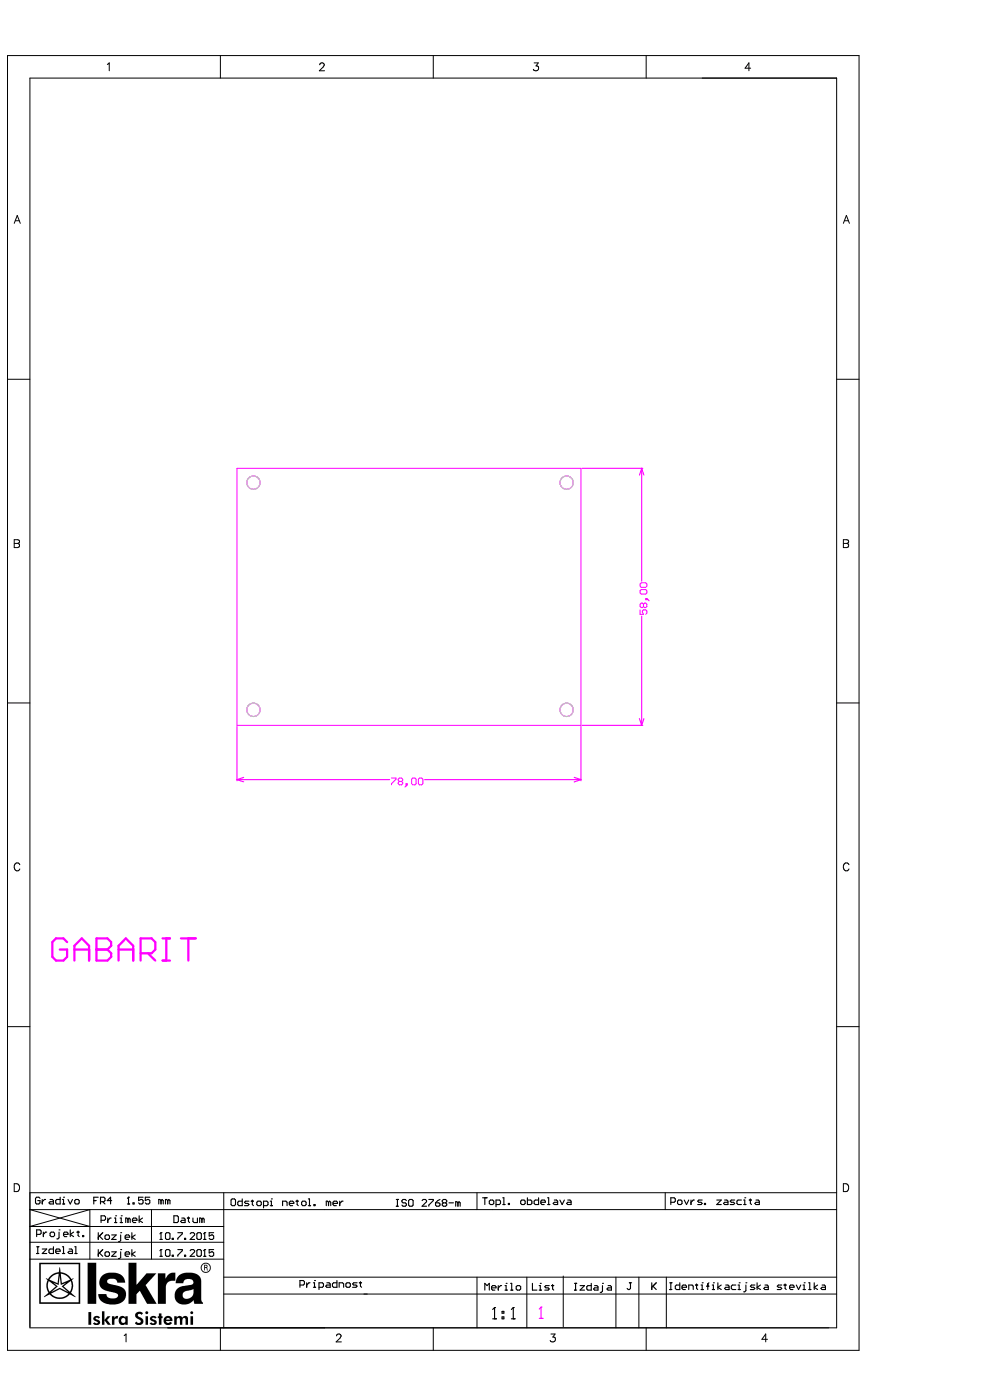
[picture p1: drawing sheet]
<svg xmlns="http://www.w3.org/2000/svg" width="202mm" height="288mm" viewBox="0 0 202 288" stroke-linecap="round" stroke-linejoin="round" font-family="sans-serif">
<g fill="#000">
<path d="M18 259.6h1.8v8.5h-1.8zM26.4 259.6h1.6v4.6l2.1-2.4h2l-2.2 2.5 2.3 3.8h-2l-1.5-2.7-.7 .7v2h-1.6zM18.2 269.8h.5v2.6h-.5zM19.3 270.7l.8-.1 .5 .3-.4 .2-.2-.2-.4 .1 .1 .2 .7 .3 .2 .2v.4l-.3 .3h-.8l-.3-.2-.1-.1 .3-.2 .3 .2 .4-.1-.9-.6v-.4zM21 269.6h.5v1.8l.6-.8h.6l-.7 .9 .7 .9h-.6l-.6-.9v.9h-.5zM21.1 262.2l1-.5h1.4l1.2 .3 .6 .5 .3 .5 .1 .7h-1.6l-.1-.4-.6-.4-1 .1-.4 .4 .3 .5 2.2 .6 1.1 .6 .3 .7v.7l-.2 .6-.6 .6-1.2 .5h-1.5l-1.1-.3-.8-.7-.3-1.1h1.7l.3 .7 .6 .2 1-.1 .5-.4-.2-.5-2.5-.6-.5-.3-.5-.5-.2-.5v-.7l.3-.8zM23 270.6h.5v.4l.4-.4h.4l-.1 .5h-.4l-.3 .2v1.1h-.5zM28 269.9l.9-.2 .5 .3-.3 .4-.3-.2-.5 .1 .1 .3 1 .7v.7l-.4 .4h-.8l-.5-.3 .3-.4 .4 .3h.3l.2-.3-.1-.2-.8-.5-.2-.3v-.4zM29.9 269.7h.5v.5h-.5zM29.9 270.6l.5 .1v1.7h-.5zM31 270.7l.7-.1 .4 .2 .1 .2-.3 .1-.2-.2-.4 .2 .9 .6v.4l-.3 .3h-.7l-.4-.2 .3-.3 .2 .2 .4-.1-.1-.2-.8-.5zM32.6 270.1h.6v.5h.2v.4h-.2v1.4h-.6v-1.3l-.2-.1v-.4h.2z"/>
<path d="M32.4 261.8h1.6l.1 1.1 .7-1 .4-.2h.8v1.7l-1.2 .1-.4 .3-.3 .5v3.8h-1.7zM35.8 270.6h.5v.3l.4-.3h.3l.3 .1 .1 .2 .5-.3 .5 .1 .2 .3v1.4h-.5v-1.2l-.2-.2-.3 .1-.1 .2v1.1h-.5v-1.2l-.2-.2-.5 .2v1.2h-.5zM39.1 270.6l.6 .1v1.7h-.6z"/>
<path d="M8.1 259.6h8.4v8.5h-8.4zM8.4 259.9v7.9h7.8v-7.9z"/>
<path d="M41.2 260.7a1.05 1.05 0 0 1 2.1 0 1.05 1.05 0 0 1-2.1 0zM41.4 260.7a.85 .85 0 0 0 1.7 0 .85 .85 0 0 0-1.7 0z"/>
<path d="M9.4 262.8l.5 .2 .2-.4 .8-.7 1.2-.3 .1-.9 .1-.2 .2 1.1 1.3 .4 .9 1 .4-.1-.3 .3 .2 1.4-.4 1.3 .8 .6 .1 .2-1.1-.5-.7 .5-1.4 .4-1.2-.3-.9-.6-1.2 .5 .9-.8-.4-1.3 .1-.8 .2-.6zM12.5 261.9l.2 1.9 1.7-.7-.7-.8zM10.4 262.7l-.2 .4 1.6 .7 .3-1.9-1.1 .3zM12.2 262.4l-.1 1.8-1.1-.4 .9 .7-1.3 1.2 1.7-.9 1.7 .9-1.3-1.2 .8-.7-1 .4zM13.1 264.4v.2l1.3 1 .3-1.1-.1-1.1zM10 263.4l-.2 1.2 .4 1 1.3-1.1zM10.5 266l.5 .5 .9 .3 1.3-.2 .9-.6-1.8-.9z"/>
<path d="M24.7 270.7l.7-.1 .4 .3v-.3l.4 .1v1.7h-.5v-.2l-.2 .2h-.5l-.4-.2-.2-.9zM24.9 271.5a.49 .49 0 0 0 .9 0 .49 .49 0 0 0-.9 0z"/>
<path d="M33.9 270.8l.8-.2 .5 .3 .2 .7h-1.3l.3 .4h.3l.2-.2 .4 .2-.1 .2-.3 .2h-.6l-.5-.2-.2-.4v-.5zM34.2 271.1l-.1 .2h.8l-.2-.3z"/>
<path d="M36.8 262.2l1.1-.5h1.5l.9 .2 .8 .6 .3 .8v3.9l.3 .9h-1.8l-.1-.7-.8 .6-.8 .2h-.9l-1-.5-.4-.9v-1l.3-.6 .9-.6 2.2-.4 .4-.2 .1-.2-.1-.5-.3-.2-1-.1-.5 .3-.3 .6h-1.5l.2-1.1zM37.8 265.7l-.2 .3v.7l.4 .3h.7l.6-.2 .4-.5 .1-1.3z"/>
<path d="M41.9 260.1l.7 .1-.1 .4 .2 .6h-.2l-.1-.5h-.3v.5h-.2zM42.1 260.2v.3h.4l-.1-.3z"/>
<circle cx="39.4" cy="269.9" r=".3"/>
</g>
<g fill="none" stroke="#c0c0c0" stroke-width=".21">
<circle cx="52.1" cy="99.3" r="1.37"/>
<circle cx="116.4" cy="99.2" r="1.37"/>
<circle cx="52.1" cy="146" r="1.37"/>
<circle cx="116.4" cy="146" r="1.37"/>
</g>
<g fill="none" stroke="#000" stroke-width=".21">
<path d="M1.5 11.4h175v266.3h-175zM6.1 16.1h165.8v256.9h-165.8zM22.1 13.3l.3-.4v1.7M45.3 11.4v4.7M65.7 13.3l.3-.4 .5 .2a.48 .48 0 0 1-.1 .7l-.8 .8h1.1M89 11.4v4.7M109.8 12.9h.8l-.5 .7a.54 .54 0 0 1 .4 .8 .54 .54 0 0 1-.9-.1M132.8 11.4v4.7M154.3 14h-1.2l.8-1.1v1.7M2.9 45.9l.6-1.6 .7 1.6M3.2 45.4h.7M173.3 45.9l.6-1.6 .6 1.6"/>
<path d="M173.5 45.4h.8M1.5 78h4.6M171.9 78h4.6M2.9 111l1 .1v.5l-.3 .1a.43 .43 0 0 1 .4 .5 .43 .43 0 0 1-.4 .4h-.7zM2.9 111.7h.7M173.3 111l1 .1v.5l-.3 .1a.43 .43 0 0 1 .4 .5 .43 .43 0 0 1-.4 .4h-.7zM173.3 111.7h.7M1.5 144.5h4.6M171.9 144.5h4.6M4.1 177.8a.59 .59 0 0 0-.7-.4 .59 .59 0 0 0-.5 .6v.4a.59 .59 0 0 0 .5 .7 .59 .59 0 0 0 .7-.4M174.5 177.8a.59 .59 0 0 0-.7-.4 .59 .59 0 0 0-.5 .6v.4a.59 .59 0 0 0 .5 .7 .59 .59 0 0 0 .7-.4M1.5 211.1h4.6"/>
<path d="M171.9 211.1h4.6M2.9 243.4h.6a.87 .87 0 0 1 .5 .8 .87 .87 0 0 1-.5 .8h-.6zM6.1 258.9h39.9M6.1 255.4h39.9M6.1 245.2h165.8M31.1 248.7v10.2M46 252.2h-39.9l12.4-3.5v10.2M46 245.2v27.8M98 245.2v3.5M136.7 245.2v3.5M171.9 248.7h-165.8l12.4 3.5M173.3 243.4h.6a.87 .87 0 0 1 .5 .8 .87 .87 0 0 1-.5 .8h-.6z"/>
<path d="M25.5 274.6l.4-.3v1.6M45.3 273v4.7M46 266.1h125.9M46 262.6h125.9M69.2 274.7l.3-.4 .5 .2a.48 .48 0 0 1-.1 .7l-.8 .7h1.1M89 273v4.7M98 262.6v10.4M108.3 262.6v10.4M113.2 274.3h.9l-.5 .6a.54 .54 0 0 1 .4 .9 .54 .54 0 0 1-1-.2M115.7 262.4v10.4M126.6 262.6v10.4M131.3 262.6v10.4"/>
<path d="M132.8 273v4.7M136.9 262.6v10.4M157.7 275.4h-1.1l.7-1.1v1.6"/>
</g>
<g fill="none" stroke="#000" stroke-width=".23">
<path d="M7.5 256.4h.5M7.5 257.7h.5M7.5 253.8h.7l.2-.2v-.5l-.2-.2h-.7v1.4M7.8 256.4v1.3M8.2 246.4l-.2-.2h-.5l-.2 .2v.9l.2 .3h.5l.2-.3v-.4h-.4M8.7 256.8h.9l-.9 .9h.9M8.7 246.6v1M8.9 253.3v1M9.4 246.6h-.3l-.4 .5M9.6 253.3h-.2l-.5 .5M10.3 246.6h.5l.2 .3v.7h-.7l-.2-.3 .2-.2h.7M10.5 253.3h.5l.2 .3v.4l-.2 .3h-.5l-.2-.3v-.4z"/>
<path d="M11 256.4v1.3h-.7l-.2-.2v-.4l.2-.3h.7M11.4 257.3h1v-.2l-.3-.3h-.4l-.3 .3v.4l.3 .2h.4M12.1 252.9h.1M12.1 253.3v1.2l-.2 .2h-.2M12.4 246.2v1.4h-.7l-.3-.3v-.4l.3-.3h.7M12.8 256.4h.3v1.3M12.8 257.7h.5M12.8 246.6h.3v1M12.8 247.6h.5M13.1 246.2h.1M13.1 253.8h.9v-.2l-.3-.3h-.4l-.2 .3v.4l.2 .3h.4M14 246.6l.4 1 .5-1"/>
<path d="M14.2 256.8h.5l.2 .3v.6h-.7l-.2-.2 .2-.2h.7M14.4 252.9v1.4M15.1 253.3l-.7 .5 .7 .5M15.4 256.4h.2v1.3M15.4 257.7h.4M15.6 246.6h.4l.3 .3v.4l-.3 .3h-.4l-.2-.3v-.4zM15.8 253.3h.5M16 253.1v.9l.3 .3M17 254h.2v.3h-.2zM19.3 246.9h.4M20.2 246.2h-.9v1.4M20.2 253.5v1.4"/>
<path d="M20.2 256.9v1.4M20.4 257.6l.7 .7M20.4 254.2l.7 .7M20.7 247.1h.6l.3-.2v-.5l-.3-.2h-.6v1.4M20.8 250.9h.7l.2-.2v-.5l-.2-.2h-.7v1.4M21.1 247.1l.5 .5M21.1 256.9l-.9 1M21.1 253.5l-.9 .9M21.8 253.9h.5l.2 .3v.4l-.2 .3h-.5l-.2-.3v-.4zM21.8 257.4h.5l.2 .2v.5l-.2 .2h-.5l-.2-.2v-.5zM22.1 250.5v.9M22.8 250.5h-.2l-.5 .4"/>
<path d="M23 246.9h-1l.7-.7v1.4M23 257.4h.9l-.9 .9h.9M23 253.9h.9l-.9 1h.9M23.5 251.4h.5M23.5 250.5h.3v.9M23.8 250h.1M24.7 251.4h.4M24.7 250.5h.2v.9M24.8 256.9h.1M24.8 253.5h.1M24.8 257.4v1.2l-.2 .2h-.3M24.8 253.9v1.2l-.2 .2h-.3"/>
<path d="M24.9 250h.1M25.7 257.9h.9v-.3l-.2-.2h-.5l-.2 .2v.5l.2 .2h.5M25.7 254.4h.9v-.2l-.2-.3h-.5l-.2 .3v.4l.2 .3h.5M26.2 247.6h.4M26.3 250.7l-.2-.2h-.3v.9M26.3 250.7v.7M26.3 250.7l.2-.2 .3 .2v.7M26.4 246.2h.1M26.4 246.2v1.4M26.4 246.2l-.2 .2M27.1 253.5v1.4M27.1 256.9v1.4"/>
<path d="M27.2 250.9h.9v-.2l-.2-.2h-.5l-.2 .2v.4l.2 .3h.5M27.3 247.3h.3v.3h-.3zM27.8 257.4l-.7 .5 .7 .4M27.8 253.9l-.7 .5 .7 .5M28.6 250v1.4M29.3 250.5l-.7 .4 .7 .5M29.4 246.2h-.9v.7l.4-.3h.3l.2 .3v.4l-.2 .3h-.5l-.2-.3M30.8 246.2h-.9v.7l.4-.3h.3l.2 .3v.4l-.2 .3h-.5l-.2-.3M32.9 258.3h.4M32.9 254.9h.4M33.1 256.9h.1M33.1 253.5h.1"/>
<path d="M33.1 246.9v.7M33.1 253.5v1.4M33.1 256.9v1.4M33.1 256.9l-.2 .3M33.1 246.9l-.2-.3h-.3v1M33.1 253.5l-.2 .2M33.1 246.9l.2-.3 .2 .3v.7M34.2 256.9h.5l.2 .3v.9l-.2 .2h-.5l-.2-.2v-.9zM34.2 253.5h.5l.2 .2v.9l-.2 .3h-.5l-.2-.3v-.9zM34.5 246.9l.2-.3 .2 .3v.7M34.5 246.9l-.3-.3h-.2v1M34.5 246.9v.7"/>
<path d="M35.4 258.1h.2v.2h-.2zM35.4 254.6h.2v.3h-.2zM35.7 250h.7l.3 .2v.9l-.3 .3h-.7zM36.5 253.5h1v.2l-1 .9v.3M36.5 256.9h1v.3l-1 .9v.2M37.3 250.5h.5l.2 .2v.7h-.7l-.2-.3 .2-.2h.7M37.9 258.1h.3v.2h-.3zM37.9 254.6h.3v.3h-.3zM38.5 250.5h.5M38.7 250.2v.9l.3 .3M39.1 257.2l.2-.3h.5l.2 .3v.2l-.9 .9h.9M39.1 253.7l.2-.2h.5l.2 .2v.2l-.9 1h.9"/>
<path d="M39.6 250.5v.6l.3 .3h.7v-.9M40.7 256.9h.4l.3 .3v.9l-.3 .2h-.4l-.2-.2v-.9zM40.7 253.5h.4l.3 .2v.9l-.3 .3h-.4l-.2-.3v-.9zM41.5 250.7l-.2-.2h-.3v.9M41.5 250.7v.7M41.5 250.7l.2-.2 .2 .2v.7M41.8 258.3h.5M41.8 254.9h.5M42.1 256.9h.1M42.1 253.5h.1M42.1 253.5v1.4M42.1 256.9v1.4"/>
<path d="M42.1 256.9l-.3 .3M42.1 253.5l-.3 .2M43.9 256.9h-.9v.7l.7-.2 .2 .2v.5l-.2 .2h-.5l-.2-.2M43.9 253.5h-.9v.7l.4-.3h.3l.2 .3v.4l-.2 .3h-.5l-.2-.3M47.7 246.5h.5l.2 .3v.9l-.2 .2h-.5l-.2-.2v-.9zM49.8 246.5v1.4h-.7l-.2-.2v-.5l.2-.2h.7M51.2 247h-.7l-.3 .2 .3 .2h.4l.3 .3-.3 .2h-.7M51.6 247h.5M51.9 246.8v.9l.2 .2M53 247h.5l.2 .2v.5l-.2 .2h-.5l-.2-.2v-.5zM54.2 247.9h.6l.3-.2v-.5l-.3-.2h-.6v1.4M55.5 247.9h.5"/>
<path d="M55.5 247h.3v.9M55.8 246.5h.1M58.1 247.9v-.9h.7l.2 .2v.7M59.4 247.4h1v-.2l-.3-.2h-.4l-.3 .2v.5l.3 .2h.4M60.8 247h.5M61.1 246.8v.9l.2 .2M62.2 247h.5l.2 .2v.5l-.2 .2h-.5l-.2-.2v-.5zM63.4 246.5h.2v1.4M63.4 247.9h.4M64.5 247.7h.2v.2h-.2zM67.5 247.2l-.2-.2h-.3v.9M67.5 247.2v.7"/>
<path d="M67.5 247.2l.2-.2 .3 .2v.7M68.4 247.4h.9v-.2l-.2-.2h-.4l-.3 .2v.5l.3 .2h.4M69.8 247v.9M70.5 247h-.2l-.5 .4M81.4 246.6h.5M81.4 248h.5M81.7 246.6v1.4M83.5 246.9l-.2-.3h-.5l-.2 .3v.2l.2 .2h.5l.2 .3v.2l-.2 .2h-.5l-.2-.2M84.2 246.6h.5l.2 .3v.9l-.2 .2h-.5l-.2-.2v-.9zM86.7 246.9l.3-.3h.4l.3 .3v.2l-1 .9h1M88.1 246.6h.9v.3l-.9 .9v.2M89.5 247.3h.7l.2 .3v.2l-.2 .2h-.5l-.2-.2z"/>
<path d="M90.4 246.6l-.9 .7M91.1 247.3l-.2-.2v-.2l.2-.3h.5l.2 .3v.2l-.2 .2M91.1 247.3l-.2 .3v.2l.2 .2h.5l.2-.2v-.2l-.2-.3M91.1 247.3h.5M92.3 247.3h.9M94.1 247.3l-.2-.2h-.3v.9M94.1 247.3v.7M94.1 247.3l.2-.2 .3 .2v.7M99.2 246.3h.9M99.6 246.3v1.4M100.8 246.8h.4l.3 .2v.4l-.3 .3h-.4l-.3-.3v-.4zM101.9 247.7h.7l.2-.3v-.4l-.2-.2h-.7v1.3"/>
<path d="M103.3 246.3h.2v1.4M103.3 247.7h.5M104.5 247.4h.2v.3h-.2zM107.2 246.8h.5l.2 .2v.4l-.2 .3h-.5l-.2-.3v-.4zM108.4 246.3v1.4h.7l.2-.3v-.4l-.2-.2h-.7M110.7 246.3v1.4h-.7l-.2-.3v-.4l.2-.2h.7M111.1 247.2h1v-.2l-.3-.2h-.4l-.3 .2v.4l.3 .3h.4M112.5 247.7h.5M112.5 246.3h.2v1.4M113.9 246.8h.5l.2 .2v.7h-.7l-.2-.3 .2-.2h.7M115.1 246.8l.4 .9 .5-.9M116.7 246.8h.4l.3 .2v.7h-.7l-.3-.3 .3-.2h.7"/>
<path d="M137.8 247.2h.7l.3-.2v-.5l-.3-.2h-.7v1.4M139.5 246.8h.4l.2 .2v.4l-.2 .3h-.4l-.3-.3v-.4zM140.6 246.8l.5 .9 .4-.9M142 246.8v.9M142.7 246.8h-.3l-.4 .4M144.3 246.8h-.7l-.2 .2 .2 .2h.5l.2 .2-.2 .3h-.7M144.8 247.4h.2v.3h-.2zM147.3 246.8h.9l-.9 .9h.9M148.9 246.8h.5l.2 .2v.7h-.7l-.2-.3 .2-.2h.7M151 246.8h-.7l-.3 .2 .3 .2h.4l.3 .2-.3 .3h-.7M152.3 246.8h-.6l-.3 .2v.4l.3 .3h.6M152.8 247.7h.5"/>
<path d="M152.8 246.8h.2v.9M153 246.3h.1M154 246.8h.4M154.2 246.5v.9l.2 .3M155.3 246.8h.5l.2 .2v.7h-.7l-.2-.3 .2-.2h.7M61.6 264.2h.7l.3-.2v-.5l-.3-.2h-.7v1.4M63 263.8v.9M63.7 263.8h-.2l-.5 .4M64.4 263.8h.2v.9M64.4 264.7h.5M64.6 263.3h.1M65.5 264.7h.7l.3-.2v-.5l-.3-.2h-.7v1.4"/>
<path d="M67.2 263.8h.4l.3 .2v.7h-.7l-.3-.2 .3-.3h.7M69.2 263.3v1.4h-.7l-.2-.2v-.5l.2-.2h.7M69.7 264.7v-.9h.7l.2 .2v.7M71.3 263.8h.5l.2 .2v.5l-.2 .2h-.5l-.2-.2v-.5zM73.4 263.8h-.7l-.2 .2 .2 .2h.4l.3 .3-.3 .2h-.6M73.8 263.8h.5M74.1 263.5v1l.2 .2M99.6 265.3v-1.4l.5 .4 .4-.4v1.4M101 264.8h.9v-.2l-.2-.3h-.5l-.2 .3v.4l.2 .3h.5M101.2 271.2h.8M101.6 268.9h.1M101.6 268.9v2.3"/>
<path d="M101.6 268.9l-.4 .4M102.4 264.3v1M103.1 264.3h-.3l-.4 .5M103.2 270.8h.3v.4h-.3zM103.2 269.6h.3v.4h-.3zM103.8 265.3h.4M103.8 264.3h.2v1M104 263.9h.1M104.9 265.3h.5M104.9 263.9h.3v1.4M105.1 271.2h.7M105.5 268.9h.1"/>
<path d="M105.5 268.9v2.3M105.5 268.9l-.4 .4M106.3 264.3h.5l.2 .3v.4l-.2 .3h-.5l-.2-.3v-.4zM109.4 263.9v1.4h.9M110.8 265.3h.5M110.8 264.3h.2v1M111 263.9h.1M112.9 264.3h-.7l-.3 .3 .3 .2h.4l.3 .2-.3 .3h-.7M113.3 264.3h.5M113.6 264.1v.9l.2 .3M118 265.3h.5M118 263.9h.5"/>
<path d="M118.3 263.9v1.4M119.2 264.3h.9l-.9 1h.9M121.5 263.9v1.4h-.7l-.2-.3v-.4l.2-.3h.7M122.2 264.3h.4l.3 .3v.7h-.7l-.2-.3 .2-.2h.7M123.8 263.9h.1M123.8 264.3v1.2l-.2 .2h-.3M125 264.3h.4l.2 .3v.7h-.6l-.3-.3 .3-.2h.6M129.3 263.8h.5M129.6 263.8v1.1l-.3 .3h-.2l-.2-.3M133.9 263.8v1.4M134.2 264.5l.7 .7M134.9 263.8l-1 .9"/>
<path d="M137.6 263.8h.5M137.6 265.2h.5M137.8 263.8v1.4M139.7 263.8v1.4h-.7l-.2-.3v-.4l.2-.3h.7M140.1 264.7h1v-.2l-.3-.3h-.4l-.3 .3v.4l.3 .3h.4M141.5 265.2v-1h.7l.2 .3v.7M142.9 264.2h.5M143.1 264v.9l.3 .3M144.1 265.2h.4M144.1 264.2h.2v1M144.3 263.8h.1M145.2 264.5h.5"/>
<path d="M145.7 263.8l-.3 .2v1.2M146.4 265.2h.4M146.4 264.2h.2v1M146.6 263.8h.1M147.5 263.8v1.4M148.2 264.2l-.7 .5 .7 .5M149.1 264.2h.5l.2 .3v.7h-.7l-.2-.3 .2-.2h.7M151.2 264.2h-.7l-.2 .3v.4l.2 .3h.7M151.7 265.2h.4M151.7 264.2h.2v1M151.9 263.8h.1M153.3 263.8h.1"/>
<path d="M153.3 264.2v1.2l-.3 .2h-.2M155.1 264.2h-.7l-.2 .3 .2 .2h.5l.2 .2-.2 .3h-.7M155.6 263.8v1.4M156.3 264.2l-.7 .5 .7 .5M157.2 264.2h.4l.3 .3v.7h-.7l-.2-.3 .2-.2h.7M160.6 264.2h-.7l-.2 .3 .2 .2h.5l.2 .2-.2 .3h-.7M161.1 264.2h.5M161.3 264v.9l.3 .3M162.3 264.7h.9v-.2l-.3-.3h-.4l-.2 .3v.4l.2 .3h.4M163.6 264.2l.5 1 .5-1M165 265.2h.5M165 264.2h.2v1"/>
<path d="M165.2 263.8h.1M166.2 263.8h.2v1.4M166.2 265.2h.4M167.3 263.8v1.4M168 264.2l-.7 .5 .7 .5M168.9 264.2h.5l.2 .3v.7h-.7l-.2-.3 .2-.2h.7"/>
</g>
<g fill="none" stroke="#f0f" stroke-width=".21">
<path d="M48.7 96.3h70.7v52.8h-70.7zM131.8 119.8h.9l.2 .3v.4l-.2 .3h-.9l-.3-.3v-.4zM131.5 125.4v.9h.7l-.2-.4v-.3l.2-.2h.5l.2 .2v.5l-.2 .2M131.8 121.2h.9l.2 .3v.4l-.2 .3h-.9l-.3-.3v-.4zM132.2 124.2l-.2-.2h-.2l-.3 .2v.5l.3 .2h.2l.2-.2M132.2 124.2l.3-.2h.2l.2 .2v.5l-.2 .2h-.2l-.3-.2M132.2 124.2v.5M132.7 123.1h.2v.2h-.2zM132.9 123.1l.5 .4M80.4 160h1v.2l-1 .9v.3M84.8 160h.5l.2 .2v.9l-.2 .3h-.5l-.2-.3v-.9zM86.2 160h.5l.2 .2v.9l-.2 .3h-.5l-.2-.3v-.9z"/>
<path d="M82.1 160.7l-.3-.3v-.2l.3-.2h.4l.2 .2v.2l-.2 .3M82.1 160.7l-.3 .2v.2l.3 .3h.4l.2-.3v-.2l-.2-.2M82.1 160.7h.4M83.4 161.1h.3v.3h-.3zM83.7 161.4l-.5 .4"/>
<circle cx="52.1" cy="99.2" r="1.36"/>
<circle cx="116.4" cy="99.2" r="1.36"/>
<circle cx="52.1" cy="146" r="1.36"/>
<circle cx="116.4" cy="146" r="1.36"/>
</g>
<g fill="none" stroke="#f0f" stroke-width=".23">
<path d="M119.6 96.3h12.5M131.9 96.3l.4 1.4M131.9 96.3v23.2M131.9 96.3l-.5 1.4M131.9 126.7v22.4M48.7 149.4v11.1M50.1 159.8l-1.4 .5M118 159.8l1.4 .5M119.4 149.4v11.1M119.6 149.1h12.5M131.4 147.8l.5 1.3M132.3 147.8l-.4 1.3"/>
<path d="M48.7 160.3l1.4 .5M48.7 160.3h31.4M87.3 160.3h32.1M119.4 160.3l-1.4 .5M110.8 271.1h.8M111.2 268.8h.1M111.2 268.8v2.3M111.2 268.8l-.4 .4"/>
</g>
<path d="M13.8 193.7l-.8-.8h-1.5l-.7 .8v3l.7 .8h1.5l.8-.8v-1.5h-1.5M15.3 195.2h3M15.3 197.5v-3l1.5-1.6 1.5 1.6v3M19.8 192.9v4.6h2.3l.7-.8v-.7l-.7-.8h-2.3" fill="none" stroke="#f0f" stroke-width=".46"/>
<circle cx="19.8" cy="195.2" r=".23" fill="#f0f"/>
<path d="M19.8 192.9h2.3l.7 .8v.8l-.7 .7h-2.3M24.4 195.2h3M24.4 197.5v-3l1.5-1.6 1.5 1.6v3M28.9 196h2.3l.7-.8v-1.5l-.7-.8h-2.3v4.6M30.4 196l1.5 1.5M33.4 192.9h1.5M33.4 197.5h1.5M34.2 192.9v4.6M37.2 192.9h3M38.7 192.9v4.6" fill="none" stroke="#f0f" stroke-width=".46"/>
</svg>
